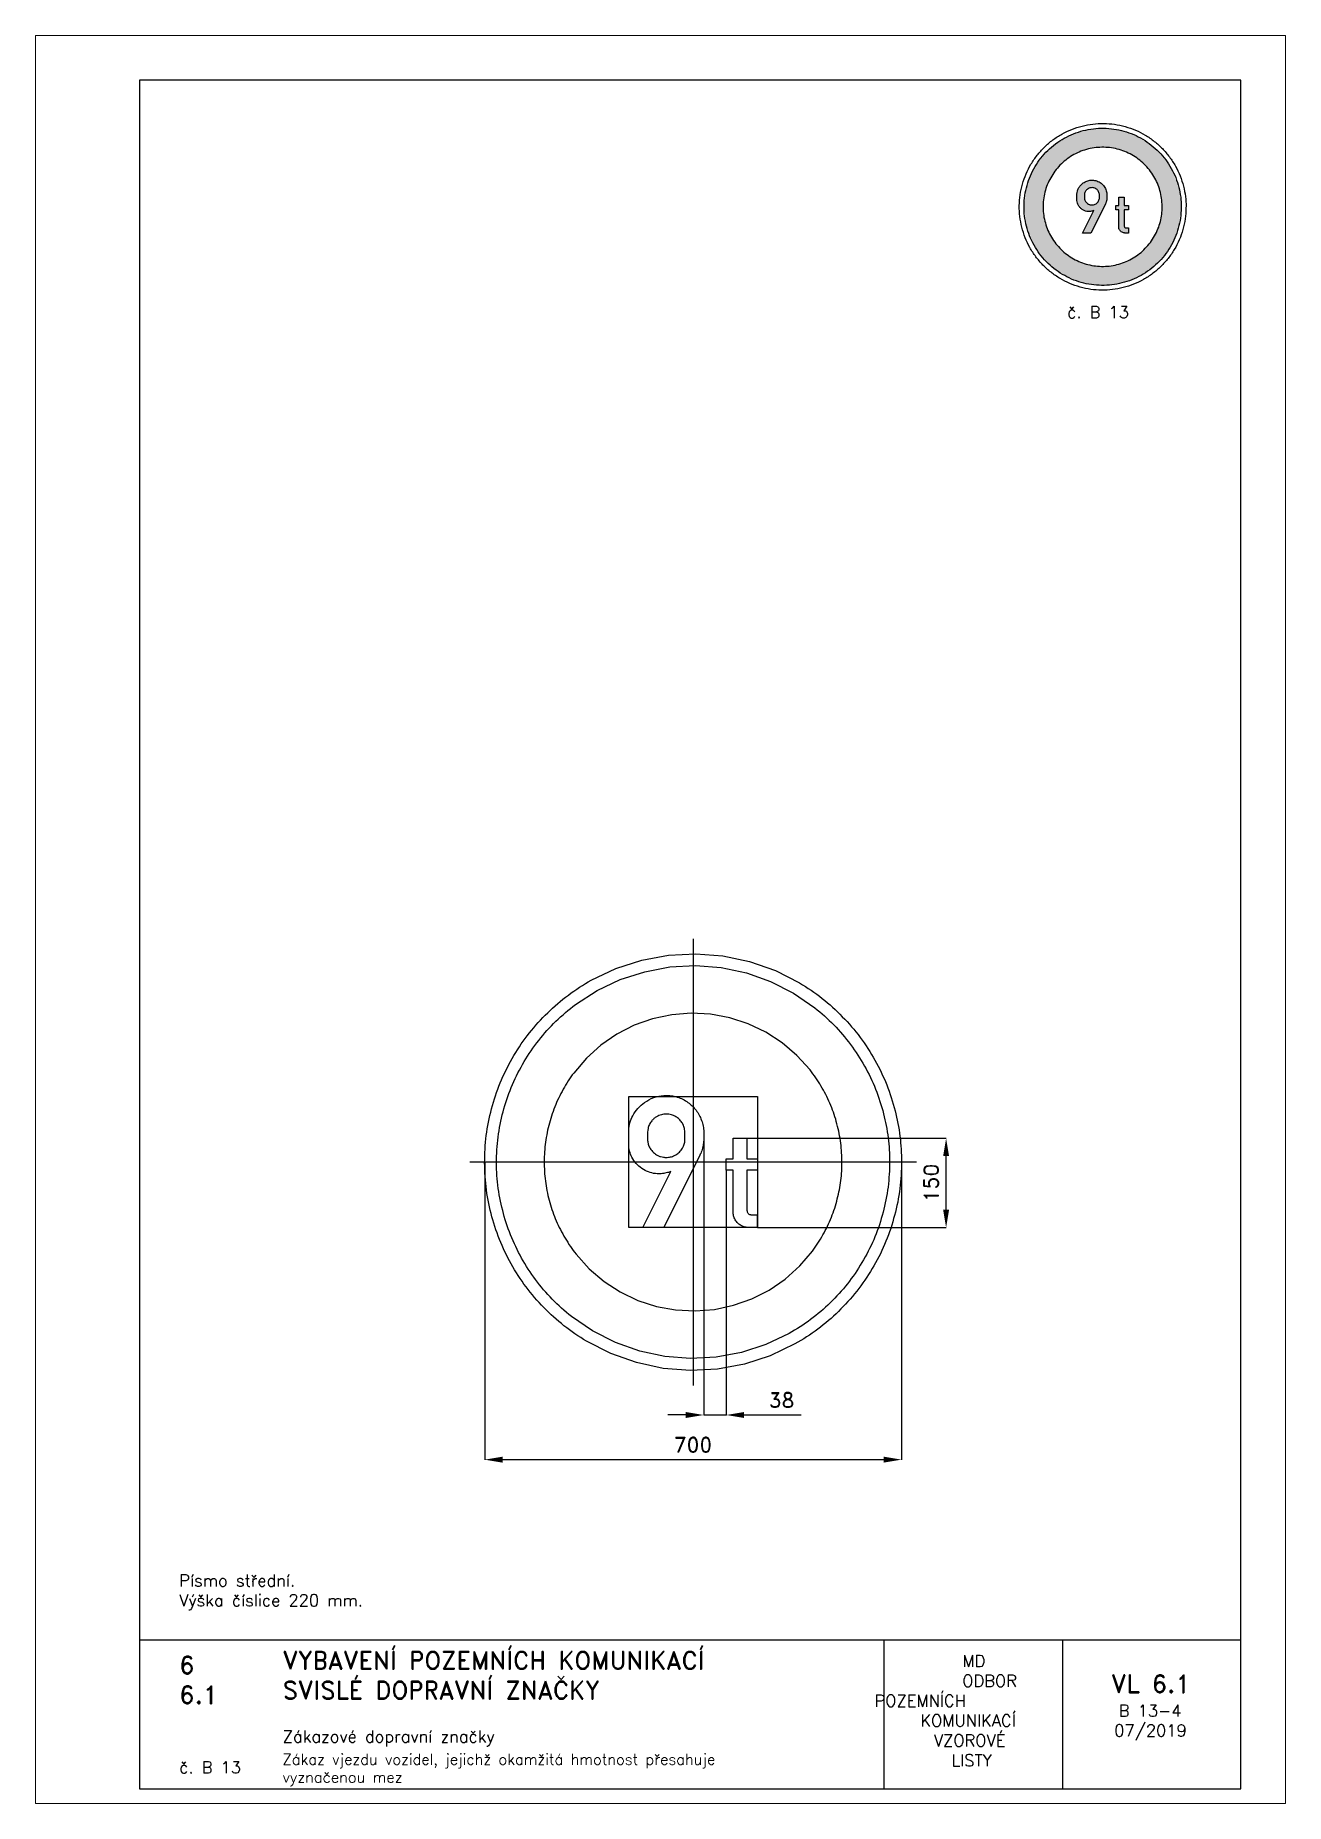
# Paper-space layout 'B 13-4' of a CAD drawing. Header units: millimetres. Extents: x 0 to 210, y 0 to 297.
# The model-space entities are those that its viewports show. They can reach past a viewport. Long polylines and large blocks are cut down to what shows.
import ezdxf

# ---------------------------------------------------------------- set-up
doc = ezdxf.new("R2010")
doc.units = ezdxf.units.MM
doc.header["$LTSCALE"] = 5
doc.linetypes.add('ČERCHOVANÁX2', pattern=[2, 1, -0.5, 0, -0.5])
doc.linetypes.add('ČÁRKOVANÁX2', pattern=[1.5, 1, -0.5])
for name, color, linetype in [('Kóty', 2, 'Continuous'), ('Rozpiska', 7, 'Continuous'), ('Značka', 7, 'Continuous')]:
    doc.layers.add(name, color=color, linetype=linetype)
doc.layers.add('Rámeček', color=6, linetype='Continuous', plot=False)
doc.styles.get("Standard").update_dxf_attribs({"font": 'romand.shx', "height": 25})
doc.dimstyles.get("Standard").update_dxf_attribs({"dimtxt": 25, "dimasz": 30, "dimexe": 0.18, "dimexo": 0.0625, "dimgap": 12.5, "dimtad": 1, "dimdec": 0, "dimzin": 0, "dimdsep": 46, "dimtxsty": 'Standard', "dimcen": 0.09, "dimadec": 0, "dimazin": 0, "dimtfac": 1, "dimtdec": 0, "dimtofl": 0, "dimtmove": 0, "dimatfit": 3, "dimfxl": 1, "dimtolj": 1, "dimtzin": 0, "dimarcsym": 0})

psp = doc.layouts.new('B 13-4')

# ---------------------------------------------------------------- texts
at = {"layer": 'Rozpiska', "color": 7, "attachment_point": 1}
for s, width, heights, insert, char_height in [('\\pi8.03909;{\\C6;č. B 13}', 27.9829, [2.67], (165.28, 251.51), 2), ('Písmo střední.\\PVýška číslice 220 mm. {\\H1.83333x; }', 155.5011, [0], (24.17, 38.48), 2), ('6', 149.0422, [0], (24.17, 24.77), 3), ('{\\C6;VYBAVENÍ POZEMNÍCH KOMUNIKACÍ\\P}SVISLÉ DOPRAVNÍ ZNAČKY{\\H1.34524x; }', 149.0422, [0], (41.56, 25.56), 3), ('\\pi14.7414;{\\C6;MD\\P\\pi2.36044;}ODBOR POZEMNÍCH{\\H1.57143x; }\\P\\pi7.69378;KOMUNIKACÍ{\\H1.5x; }\\P\\pi9.97949;{\\C6;VZOROVÉ\\H1.47619x; \\H0.67742x;\\P\\pi12.93187;LISTY\\H1.26984x; }', 33.1018, [0], (140.95, 24.95), 2), ('\\pi1.03113;{\\H1.5x;\\C6;VL 6.1\\P\\pi2.31681;\\H0.66667x;B 13-4\\H1.66666x; \\H0.6x;\\P\\pi1.5549;07/2019\\H1.80159x; }', 16.0623, [0], (179.66, 21.61), 2), ('6.1', 149.0422, [0], (24.17, 19.78), 3), ('{\\C6;Zákazové dopravní značky}', 149.0422, [0], (41.56, 12.29), 2), ('{\\C6;č. B 13}', 21.5722, [2.67], (24.17, 7.09), 2), ('Zákaz vjezdu vozidel, jejichž okamžitá hmotnost přesahuje\\Pvyznačenou mez', 149.0422, [0], (41.53, 8.34), 1.8)]:
    psp.add_mtext_dynamic_manual_height_columns(s, width=width, gutter_width=100, heights=heights, dxfattribs=dict(at, insert=insert, char_height=char_height))

msp = doc.modelspace()

# ---------------------------------------------------------------- texts
at = {"layer": 'Kóty', "insert": (400, -35), "char_height": 25, "attachment_point": 5, "rotation": 90}
msp.add_mtext('\\A1;150', dxfattribs=at)

# ---------------------------------------------------------------- blocks, each defined once
blk = doc.blocks.new('*D2')
at = {"layer": 'Defpoints', "color": 0, "transparency": 16777216}
for p in [(-350, 0), (350, -2.3), (350, -499.8)]:
    blk.add_point(p, dxfattribs=at)
at = {"layer": 'Kóty', "color": 0, "lineweight": -2, "transparency": 16777216}
for p, q in [((-350, -0.1), (-350, -500)), ((350, -2.4), (350, -500)), ((-320, -499.8), (320, -499.8))]:
    blk.add_line(p, q, dxfattribs=at)
at = {"layer": 'Kóty', "color": 0, "transparency": 16777216}
for points in [[(-320, -494.8), (-320, -504.8), (-350, -499.8)], [(320, -494.8), (320, -504.8), (350, -499.8)]]:
    blk.add_solid(points, dxfattribs=at)
at = {"layer": 'Kóty', "color": 0, "transparency": 16777216, "insert": (0, -474.8), "char_height": 25, "attachment_point": 5}
blk.add_mtext('\\A1;700', dxfattribs=at)
blk = doc.blocks.new('*D3')
at = {"layer": 'Defpoints', "color": 0, "transparency": 16777216}
for p in [(17.8, 44), (55.8, -13.3), (55.8, -424.8)]:
    blk.add_point(p, dxfattribs=at)
at = {"layer": 'Kóty', "color": 0, "lineweight": -2, "transparency": 16777216}
for p, q in [((17.8, 44), (17.8, -425)), ((55.8, -13.4), (55.8, -425)), ((-12.2, -424.8), (-42.2, -424.8)), ((85.8, -424.8), (181.3, -424.8))]:
    blk.add_line(p, q, dxfattribs=at)
at = {"layer": 'Kóty', "color": 0, "transparency": 16777216}
for points in [[(-12.2, -419.8), (-12.2, -429.8), (17.8, -424.8)], [(85.8, -419.8), (85.8, -429.8), (55.8, -424.8)]]:
    blk.add_solid(points, dxfattribs=at)
at = {"layer": 'Kóty', "color": 0, "transparency": 16777216, "insert": (148.6, -399.8), "char_height": 25, "attachment_point": 5}
blk.add_mtext('\\A1;38', dxfattribs=at)

# ---------------------------------------------------------------- dimensions: what is measured, and where the dimension line sits
at = {"layer": 'Kóty'}
for base, p1, p2, picture, middle in [((55.8, -424.8), (17.8, 44), (55.8, -13.3), '*D3', (148.6, -399.8)), ((350, -499.8), (-350, 0), (350, -2.3), '*D2', (0, -474.8))]:
    dim = msp.add_linear_dim(base=base, p1=p1, p2=p2, dimstyle='Standard', dxfattribs=at)
    dim.commit()
    dim.dimension.update_dxf_attribs({"geometry": picture, "text_midpoint": middle})

# ---------------------------------------------------------------- linework, layer by layer
at = {"layer": 'Kóty'}
for p, q in [((90.5, 40.1), (425.2, 40)), ((425, -80), (425, 10)), ((108.1, -110), (425.2, -110))]:
    msp.add_line(p, q, dxfattribs=at)
msp.add_lwpolyline([(17.9, -424.8), (55.9, -424.8)], dxfattribs=at)
for points in [[(420, 10), (430, 10), (425, 40)], [(420, -80), (430, -80), (425, -110)]]:
    msp.add_solid(points, dxfattribs=at)
at = {"layer": 'Značka', "color": 6, "linetype": 'ČERCHOVANÁX2', "lineweight": 25, "ltscale": 5}
for p, q in [((0, 375), (0, -375)), ((375, 0), (-375, 0))]:
    msp.add_line(p, q, dxfattribs=at)
at = {"layer": 'Značka', "color": 5}
for points in [[(350, 0, -0.001601), (350, -2.3), (350, -4.6, -0.032165), (346.5, -50.2, -0.035724), (336.9, -95, -0.036679), (321.8, -138.3, -0.034748), (300.8, -179, -0.034017), (275, -216.8, -0.034459), (244.2, -250.7, -0.034566), (209.5, -280.6, -0.034423), (171, -305.4), (129.7, -325.2), (86.2, -339.2), (41.2, -347.7), (-4.6, -350), (-50.2, -346.5), (-95, -336.9), (-138.2, -321.7), (-179, -300.8, -0.034411), (-216.8, -275, -0.034463), (-250.7, -244.2, -0.034411), (-280.6, -209.5, -0.03441), (-305.4, -171, -0.034424), (-325.2, -129.8, -0.034402), (-339.2, -86.2, -0.034415), (-347.7, -41.2, -0.034416), (-350, 4.6, -0.034417), (-346.5, 50.2, -0.034426), (-336.9, 95, -0.034414), (-321.7, 138.2, -0.034386), (-300.8, 179, -0.03442), (-275, 216.8, -0.034413), (-244.2, 250.7, -0.034435), (-209.5, 280.6, -0.034387), (-171, 305.4), (-129.8, 325.2), (-86.2, 339.2), (-41.2, 347.7), (4.6, 350), (50.2, 346.5), (95, 336.9), (138.2, 321.7), (178.9, 300.8, -0.034376), (216.8, 275, -0.034404), (250.7, 244.2, -0.034409), (280.6, 209.5, -0.03447), (305.4, 171, -0.034436), (325.2, 129.8, -0.034078), (339.2, 86.2, -0.032781), (347.5, 43.4, -0.034262), (350, 0)], [(-84.6, -110), (-37.4, -16), (-40.2, -16.9, -0.00897), (-42.9, -17.7, -0.039132), (-51.5, -19.4, -0.045939), (-60.2, -19.6, -0.066126), (-72.2, -17.5, -0.062046), (-83.4, -12.4, -0.064465), (-93.5, -4.6, -0.067508), (-101.3, 5.5, -0.060712), (-105.9, 15.8, -0.062878), (-107.9, 26.8), (-108, 28), (-108, 29.3), (-108, 50.5), (-108, 52.1), (-107.9, 53.6, -0.057674), (-106, 66, -0.056048), (-101.2, 77.6, -0.065505), (-92.8, 90.1, -0.061124), (-81.4, 100.1, -0.069351), (-66.1, 108.3, -0.074501), (-49.1, 111.8, -0.086605), (-29, 110, -0.085327), (-10.6, 101.6, -0.080115), (3.6, 88.9, -0.076169), (13.3, 72.4, -0.044509), (16.5, 63, -0.054992), (17.8, 53.2), (17.8, 51.8), (17.8, 50.5), (17.8, 35.8), (17.7, 34.6), (17.6, 33.4), (16.9, 28.4, -0.023877), (15.9, 23.5, -0.024131), (14.5, 19, -0.019789), (12.8, 14.6), (12.1, 13.1), (11.4, 11.6), (-49.1, -110), (-84.6, -110)], [(-13.6, 37.5), (-13.6, 50.6), (-13.7, 51.6), (-13.8, 52.6, 0.04613), (-15.7, 60, 0.065946), (-19, 66.7, 0.065645), (-23.4, 72, 0.058921), (-29, 76.1, 0.067212), (-36.5, 79.4, 0.069357), (-44.6, 80.5, 0.072191), (-53.2, 79.4, 0.068722), (-61.2, 76, 0.044881), (-65.7, 73, 0.047747), (-69.5, 69.1, 0.063441), (-73.4, 63.1, 0.065651), (-75.7, 56.3), (-76.2, 53.4), (-76.5, 50.5), (-76.5, 37.7), (-76.4, 36.2), (-76.2, 34.6, 0.051267), (-74.7, 28.5, 0.055529), (-72, 22.7, 0.074997), (-66.5, 16.1, 0.072374), (-59.4, 11.2, 0.044076), (-54.6, 9.2, 0.043736), (-49.6, 8.1, 0.018555), (-47.3, 7.9, 0.017918), (-45.1, 7.8, 0.057591), (-37.9, 8.6, 0.060858), (-31, 11.1, 0.069276), (-24.3, 15.4, 0.070557), (-19, 21.5, 0.064049), (-15.5, 28.2, 0.060757), (-13.8, 35.4), (-13.7, 36.5), (-13.6, 37.5)], [(107.8, -110), (93.3, -110), (92.1, -109.9), (91, -109.8, -0.063537), (84.4, -108.4, -0.071667), (78.3, -105.2, -0.079303), (72.9, -100, -0.071774), (69.2, -93.5, -0.036598), (68.1, -90.4, -0.046817), (67.5, -87.1), (67.5, -86.3), (67.5, -85.5), (67.5, -13.4), (55.8, -13.4), (55.8, 5.5), (67.5, 5.5), (67.5, 40), (90.5, 40), (90.5, 5.5), (108, 5.5), (108, -13.4), (90.5, -13.4), (90.5, -80.8), (90.5, -81.2), (90.6, -81.7), (91, -83.6, 0.071801), (91.9, -85.4, 0.102021), (93.8, -87.3, 0.119769), (96.3, -88.3), (96.8, -88.3), (97.2, -88.4), (107.8, -88.4), (107.8, -110)]]:
    msp.add_lwpolyline(points, format="xyb", dxfattribs=at)
at = {"layer": 'Značka', "color": 1}
for points in [[(330, 0, -0.001639), (330, -2.2), (330, -4.3, -0.032173), (326.7, -47.3, -0.035726), (317.6, -89.6, -0.036661), (303.4, -130.4, -0.034754), (283.6, -168.7, -0.034016), (259.2, -204.4, -0.034458), (230.3, -236.4, -0.034569), (197.5, -264.5, -0.034449), (161.2, -287.9), (122.3, -306.6), (81.2, -319.8), (38.8, -327.9), (-4.3, -330), (-47.4, -326.7), (-89.6, -317.6), (-130.3, -303.3), (-168.7, -283.6), (-204.4, -259.3, -0.03441), (-236.4, -230.3, -0.034409), (-264.5, -197.5, -0.03441), (-287.9, -161.2, -0.034441), (-306.6, -122.3, -0.034433), (-319.8, -81.2, -0.03441), (-327.9, -38.8, -0.034417), (-330, 4.3, -0.034415), (-326.7, 47.4, -0.034412), (-317.6, 89.6, -0.034422), (-303.3, 130.3, -0.034404), (-283.6, 168.7, -0.034423), (-259.3, 204.4, -0.034409), (-230.3, 236.4, -0.034403), (-197.5, 264.5), (-161.2, 287.9), (-122.3, 306.6), (-81.2, 319.8), (-38.8, 327.9), (4.3, 330), (47.4, 326.7), (89.6, 317.6), (130.3, 303.3), (168.7, 283.6), (204.4, 259.3, -0.034418), (236.4, 230.3, -0.03441), (264.5, 197.5, -0.034469), (287.9, 161.2, -0.034439), (306.6, 122.3, -0.03407), (319.8, 81.2, -0.0328), (327.7, 40.9, -0.034269), (330, 0)], [(250, 0), (250, 1.6), (250, 3.3, 0.032169), (247.5, 35.9, 0.035732), (240.6, 67.9, 0.03669), (229.9, 98.8, 0.034741), (214.8, 127.8, 0.034045), (196.4, 154.8), (174.4, 179.1), (149.7, 200.4), (122.2, 218.1), (92.7, 232.3), (61.5, 242.3), (29.4, 248.4), (-3.3, 250), (-35.9, 247.5), (-67.9, 240.6), (-98.7, 229.8), (-127.8, 214.9), (-154.8, 196.4), (-179.1, 174.4), (-200.4, 149.6, 0.034391), (-218.1, 122.2, 0.034409), (-232.3, 92.7, 0.034418), (-242.3, 61.5, 0.034411), (-248.4, 29.4, 0.034416), (-250, -3.3, 0.034419), (-247.5, -35.9, 0.034429), (-240.6, -67.9, 0.034429), (-229.8, -98.7, 0.034393), (-214.9, -127.8, 0.034408), (-196.4, -154.8), (-174.4, -179.1), (-149.6, -200.4), (-122.2, -218.1), (-92.7, -232.3), (-61.5, -242.3), (-29.4, -248.4), (3.3, -250), (35.9, -247.5), (67.9, -240.6), (98.7, -229.8), (127.8, -214.9), (154.8, -196.4), (179.1, -174.4), (200.4, -149.6, 0.034499), (218.1, -122.2, 0.034408), (232.3, -92.7, 0.034079), (242.3, -61.5, 0.032796), (248.2, -31, 0.034267), (250, 0)]]:
    msp.add_lwpolyline(points, format="xyb", dxfattribs=at)
at = {"layer": 'Značka', "color": 6, "linetype": 'ČÁRKOVANÁX2', "ltscale": 2.5}
msp.add_lwpolyline([(-108, -110), (-108, 110), (108, 110), (108, -110), (-108, -110)], dxfattribs=at)

msp.set_redraw_order([(e.dxf.handle, doc.entitydb.next_handle()) for e in msp.query("TEXT MTEXT ATTDEF DIMENSION ARC_DIMENSION")])  # texts and dimensions are drawn at this point

# ---------------------------------------------------------------- hatches: boundary and pattern name
at = {"layer": 'Značka'}
h = psp.add_hatch(color=10, dxfattribs=at)
h.dxf.hatch_style = 1
edge = h.paths.add_edge_path()
edge.add_line((192.47, 268.2), (192.46, 268.12))
edge.add_line((192.46, 268.12), (192.46, 268.03))
edge.add_arc((179.04, 268.19), 13.42, 351.9547, 359.3251, ccw=False)
edge.add_arc((180.34, 268), 12.11, 343.7751, 351.9591, ccw=False)
edge.add_arc((180.58, 267.66), 11.79, 336.6416, 345.0415, ccw=False)
edge.add_arc((179.98, 267.92), 12.44, 328.6743, 336.6366, ccw=False)
edge.add_arc((179.66, 267.89), 12.7, 321.7741, 329.5724, ccw=False)
edge.add_arc((179.78, 267.79), 12.54, 313.8825, 321.7754, ccw=False)
edge.add_arc((179.69, 267.65), 12.51, 306.7399, 314.657, ccw=False)
edge.add_arc((179.65, 267.69), 12.56, 298.8559, 306.7425, ccw=False)
edge.add_arc((179.5, 267.61), 12.57, 291.7479, 299.626, ccw=False)
edge.add_arc((179.5, 267.6), 12.56, 283.8722, 291.757, ccw=False)
edge.add_arc((179.34, 267.56), 12.56, 276.7447, 284.6309, ccw=False)
edge.add_arc((179.34, 267.56), 12.56, 268.8692, 276.7538, ccw=False)
edge.add_arc((179.17, 267.56), 12.56, 261.7459, 269.6304, ccw=False)
edge.add_arc((179.17, 267.57), 12.56, 253.8714, 261.7559, ccw=False)
edge.add_arc((179.01, 267.61), 12.56, 246.7435, 254.6281, ccw=False)
edge.add_arc((179.01, 267.61), 12.56, 238.8721, 246.7568, ccw=False)
edge.add_arc((178.87, 267.7), 12.56, 231.7442, 239.6291, ccw=False)
edge.add_arc((178.86, 267.7), 12.56, 223.8689, 231.7536, ccw=False)
edge.add_arc((178.75, 267.82), 12.56, 216.7476, 224.6323, ccw=False)
edge.add_arc((178.75, 267.82), 12.56, 208.8675, 216.7518, ccw=False)
edge.add_arc((178.67, 267.96), 12.56, 201.7456, 209.6301, ccw=False)
edge.add_arc((178.66, 267.97), 12.56, 193.8694, 201.7541, ccw=False)
edge.add_arc((178.62, 268.13), 12.56, 186.7464, 194.631, ccw=False)
edge.add_arc((178.62, 268.13), 12.56, 178.8697, 186.7539, ccw=False)
edge.add_arc((178.63, 268.3), 12.56, 171.7461, 179.6305, ccw=False)
edge.add_arc((178.63, 268.3), 12.56, 163.8687, 171.7531, ccw=False)
edge.add_arc((178.67, 268.46), 12.56, 156.7468, 164.6317, ccw=False)
edge.add_arc((178.67, 268.46), 12.56, 148.869, 156.7534, ccw=False)
edge.add_arc((178.76, 268.6), 12.56, 141.75, 149.6346, ccw=False)
edge.add_arc((178.76, 268.6), 12.56, 133.8654, 141.7497, ccw=False)
edge.add_arc((178.88, 268.72), 12.56, 126.7446, 134.6296, ccw=False)
edge.add_arc((178.88, 268.72), 12.56, 118.8675, 126.7518, ccw=False)
edge.add_arc((179.02, 268.81), 12.56, 111.75, 119.6349, ccw=False)
edge.add_arc((179.03, 268.8), 12.56, 103.8677, 111.7526, ccw=False)
edge.add_arc((179.19, 268.84), 12.56, 96.7455, 104.6304, ccw=False)
edge.add_arc((179.19, 268.85), 12.56, 88.8698, 96.7543, ccw=False)
edge.add_arc((179.36, 268.84), 12.56, 81.7456, 89.6304, ccw=False)
edge.add_arc((179.36, 268.84), 12.56, 73.8709, 81.7554, ccw=False)
edge.add_arc((179.52, 268.8), 12.56, 66.7441, 74.6282, ccw=False)
edge.add_arc((179.52, 268.8), 12.56, 58.8718, 66.7566, ccw=False)
edge.add_arc((179.66, 268.71), 12.56, 51.7451, 59.6299, ccw=False)
edge.add_arc((179.66, 268.71), 12.56, 43.8692, 51.7519, ccw=False)
edge.add_arc((179.78, 268.59), 12.56, 36.7453, 44.6294, ccw=False)
edge.add_arc((179.81, 268.6), 12.53, 28.8571, 36.7575, ccw=False)
edge.add_arc((179.87, 268.45), 12.55, 21.7337, 29.6188, ccw=False)
edge.add_arc((179.74, 268.4), 12.69, 13.9334, 21.7393, ccw=False)
edge.add_arc((179.93, 268.27), 12.54, 7.1912, 14.7032, ccw=False)
edge.add_arc((180.5, 268.34), 11.97, -0.6372, 7.2133, ccw=False)
edge = h.paths.add_edge_path(flags=16)
edge.add_line((189.27, 268.2), (189.26, 268.27))
edge.add_line((189.26, 268.27), (189.26, 268.33))
edge.add_arc((179.09, 268.21), 10.17, 0.6842, 8.0538)
edge.add_arc((180.08, 268.35), 9.17, 8.043, 16.2269)
edge.add_arc((180.26, 268.61), 8.93, 14.9506, 23.3507)
edge.add_arc((179.81, 268.42), 9.43, 23.3632, 31.3253)
edge.add_arc((179.56, 268.44), 9.62, 30.4319, 38.2307)
edge.add_arc((179.66, 268.52), 9.5, 38.2173, 46.1108)
edge.add_arc((179.58, 268.63), 9.47, 45.3482, 53.2661)
edge.add_arc((179.56, 268.6), 9.51, 53.2476, 61.1351)
edge.add_arc((179.44, 268.65), 9.52, 60.3762, 68.2547)
edge.add_arc((179.45, 268.66), 9.52, 68.2445, 76.1287)
edge.add_arc((179.32, 268.69), 9.51, 75.3687, 83.2551)
edge.add_arc((179.32, 268.69), 9.51, 83.245, 91.1299)
edge.add_arc((179.2, 268.69), 9.52, 90.3688, 98.2532)
edge.add_arc((179.19, 268.69), 9.52, 98.2474, 106.1315)
edge.add_arc((179.07, 268.65), 9.52, 105.3686, 113.2529)
edge.add_arc((179.07, 268.65), 9.51, 113.2494, 121.1343)
edge.add_arc((178.96, 268.59), 9.52, 120.3666, 128.2514)
edge.add_arc((178.96, 268.59), 9.52, 128.2401, 136.1249)
edge.add_arc((178.87, 268.5), 9.51, 135.3751, 143.2596)
edge.add_arc((178.87, 268.5), 9.52, 143.2531, 151.1373)
edge.add_arc((178.81, 268.39), 9.52, 150.3672, 158.2513)
edge.add_arc((178.81, 268.38), 9.52, 158.2384, 166.1225)
edge.add_arc((178.78, 268.26), 9.51, 165.3799, 173.2652)
edge.add_arc((178.78, 268.26), 9.51, 173.2363, 181.1209)
edge.add_arc((178.78, 268.13), 9.52, 180.3709, 188.2553)
edge.add_arc((178.78, 268.13), 9.52, 188.2536, 196.1383)
edge.add_arc((178.82, 268.01), 9.51, 195.3574, 203.242)
edge.add_arc((178.82, 268.01), 9.52, 203.254, 211.1388)
edge.add_arc((178.88, 267.9), 9.52, 210.3727, 218.2569)
edge.add_arc((178.88, 267.9), 9.51, 218.2382, 226.123)
edge.add_arc((178.97, 267.81), 9.51, 225.3659, 233.251)
edge.add_arc((178.97, 267.81), 9.51, 233.2459, 241.1308)
edge.add_arc((179.08, 267.75), 9.52, 240.3714, 248.2562)
edge.add_arc((179.08, 267.75), 9.51, 248.246, 256.1305)
edge.add_arc((179.21, 267.72), 9.51, 255.3696, 263.2543)
edge.add_arc((179.21, 267.72), 9.52, 263.2452, 271.1297)
edge.add_arc((179.33, 267.72), 9.52, 270.3686, 278.2533)
edge.add_arc((179.34, 267.72), 9.51, 278.247, 286.1319)
edge.add_arc((179.46, 267.75), 9.52, 285.3683, 293.2531)
edge.add_arc((179.46, 267.75), 9.51, 293.2494, 301.1343)
edge.add_arc((179.57, 267.82), 9.52, 300.3651, 308.25)
edge.add_arc((179.57, 267.82), 9.52, 308.2427, 316.1249)
edge.add_arc((179.66, 267.91), 9.52, 315.3789, 323.2627)
edge.add_arc((179.67, 267.9), 9.5, 323.2423, 331.1424)
edge.add_arc((179.72, 268.02), 9.51, 330.3762, 338.2617)
edge.add_arc((179.63, 268.06), 9.61, 338.2645, 346.0716)
edge.add_arc((179.77, 268.15), 9.5, 345.2949, 352.8068)
edge.add_arc((180.2, 268.1), 9.07, 352.7878, 360.6373)
h = psp.add_hatch(color=249, dxfattribs=at)
h.dxf.hatch_style = 1
edge = h.paths.add_edge_path()
edge.add_line((183.58, 263.8), (183, 263.8))
edge.add_line((183, 263.8), (182.95, 263.81))
edge.add_line((182.95, 263.81), (182.91, 263.81))
edge.add_arc((183.01, 264.88), 1.07, 250.0548, 264.5968, ccw=False)
edge.add_arc((182.96, 264.77), 0.956, 233.7785, 250.1754, ccw=False)
edge.add_arc((182.93, 264.78), 0.949, 217.7365, 235.8735, ccw=False)
edge.add_arc((183.01, 264.85), 1.05, 201.3976, 217.8188, ccw=False)
edge.add_arc((182.88, 264.83), 0.919, 195.1118, 203.4957, ccw=False)
edge.add_arc((182.68, 264.77), 0.711, 184.3394, 195.0614, ccw=False)
edge.add_line((181.97, 264.72), (181.96, 264.75))
edge.add_line((181.96, 264.75), (181.96, 264.78))
edge.add_line((181.96, 264.78), (181.96, 267.67))
edge.add_line((181.96, 267.67), (181.5, 267.67))
edge.add_line((181.5, 267.67), (181.5, 268.42))
edge.add_line((181.5, 268.42), (181.96, 268.42))
edge.add_line((181.96, 268.42), (181.96, 269.8))
edge.add_line((181.96, 269.8), (182.88, 269.8))
edge.add_line((182.88, 269.8), (182.88, 268.42))
edge.add_line((182.88, 268.42), (183.59, 268.42))
edge.add_line((183.59, 268.42), (183.59, 267.67))
edge.add_line((183.59, 267.67), (182.88, 267.67))
edge.add_line((182.88, 267.67), (182.88, 264.97))
edge.add_line((182.88, 264.97), (182.89, 264.95))
edge.add_line((182.89, 264.95), (182.89, 264.94))
edge.add_line((182.89, 264.94), (182.91, 264.86))
edge.add_arc((183.17, 264.95), 0.281, 198.4407, 214.8682)
edge.add_arc((183.17, 264.93), 0.268, 213.0347, 236.3355)
edge.add_arc((183.14, 264.89), 0.223, 235.428, 262.7469)
edge.add_line((183.12, 264.67), (183.14, 264.67))
edge.add_line((183.14, 264.67), (183.15, 264.67))
edge.add_line((183.15, 264.67), (183.58, 264.67))
edge.add_line((183.58, 264.67), (183.58, 263.8))
edge = h.paths.add_edge_path()
edge.add_line((175.88, 263.8), (177.77, 267.56))
edge.add_line((177.77, 267.56), (177.66, 267.53))
edge.add_arc((176.68, 270.57), 3.19, 285.7672, 287.823, ccw=False)
edge.add_arc((176.94, 269.65), 2.23, 276.8087, 285.7725, ccw=False)
edge.add_arc((176.98, 269.32), 1.91, 266.3059, 276.8269, ccw=False)
edge.add_arc((176.94, 269.27), 1.86, 252.3227, 267.4556, ccw=False)
edge.add_arc((176.98, 269.4), 1.99, 238.1849, 252.3865, ccw=False)
edge.add_arc((176.93, 269.43), 1.99, 225.1315, 239.8853, ccw=False)
edge.add_arc((176.86, 269.36), 1.89, 209.7073, 225.1555, ccw=False)
edge.add_arc((176.81, 269.39), 1.86, 197.3039, 211.2011, ccw=False)
edge.add_arc((176.73, 269.37), 1.79, 183.0468, 197.4384, ccw=False)
edge.add_line((174.95, 269.28), (174.95, 269.33))
edge.add_line((174.95, 269.33), (174.94, 269.37))
edge.add_line((174.94, 269.37), (174.95, 270.23))
edge.add_line((174.95, 270.23), (174.95, 270.29))
edge.add_line((174.95, 270.29), (174.95, 270.35))
edge.add_arc((177.12, 270.25), 2.17, 164.2754, 177.4788, ccw=False)
edge.add_arc((177.19, 270.24), 2.25, 151.5133, 164.3452, ccw=False)
edge.add_arc((177.28, 270.27), 2.31, 138.3444, 153.3357, ccw=False)
edge.add_arc((177.41, 270.16), 2.48, 124.3834, 138.3747, ccw=False)
edge.add_arc((177.49, 270.18), 2.51, 110.1673, 126.0359, ccw=False)
edge.add_arc((177.43, 270.34), 2.34, 93.1905, 110.2333, ccw=False)
edge.add_arc((177.5, 270.34), 2.35, 74.9804, 94.7794, ccw=False)
edge.add_arc((177.49, 270.29), 2.39, 55.6566, 75.1649, ccw=False)
edge.add_arc((177.55, 270.24), 2.4, 39.2062, 57.5282, ccw=False)
edge.add_arc((177.46, 270.16), 2.52, 21.8652, 39.2881, ccw=False)
edge.add_arc((177.74, 270.2), 2.25, 13.5229, 23.7169, ccw=False)
edge.add_arc((178.17, 270.3), 1.8, 1.0275, 13.6179, ccw=False)
edge.add_line((179.98, 270.33), (179.98, 270.28))
edge.add_line((179.98, 270.28), (179.98, 270.22))
edge.add_line((179.98, 270.22), (179.98, 269.63))
edge.add_line((179.98, 269.63), (179.97, 269.59))
edge.add_line((179.97, 269.59), (179.97, 269.54))
edge.add_line((179.97, 269.54), (179.94, 269.34))
edge.add_arc((177.86, 269.68), 2.11, 345.317, 350.7882, ccw=False)
edge.add_arc((178.01, 269.62), 1.95, 340.4263, 345.9558, ccw=False)
edge.add_arc((177.6, 269.77), 2.38, 335.7821, 340.3168, ccw=False)
edge.add_line((179.78, 268.79), (179.75, 268.73))
edge.add_line((179.75, 268.73), (179.72, 268.67))
edge.add_line((179.72, 268.67), (177.3, 263.8))
edge.add_line((177.3, 263.8), (175.88, 263.8))
edge = h.paths.add_edge_path(flags=16)
edge.add_line((178.72, 269.7), (178.72, 270.23))
edge.add_line((178.72, 270.23), (178.72, 270.27))
edge.add_line((178.72, 270.27), (178.71, 270.31))
edge.add_arc((177.08, 270.07), 1.65, 8.4604, 19.0252)
edge.add_arc((177.55, 270.23), 1.15, 18.8968, 33.9888)
edge.add_arc((177.61, 270.32), 1.05, 31.9896, 47.0128)
edge.add_arc((177.53, 270.23), 1.18, 46.9331, 60.4211)
edge.add_arc((177.48, 270.2), 1.22, 59.0329, 74.4137)
edge.add_arc((177.49, 270.24), 1.18, 74.3497, 90.2198)
edge.add_arc((177.46, 270.21), 1.21, 88.7195, 105.2359)
edge.add_arc((177.47, 270.15), 1.27, 105.1023, 120.8273)
edge.add_arc((177.41, 270.19), 1.21, 119.2109, 129.49)
edge.add_arc((177.36, 270.25), 1.13, 129.5327, 140.4673)
edge.add_arc((177.36, 270.23), 1.14, 139.6314, 154.1517)
edge.add_arc((177.32, 270.25), 1.1, 154.0653, 169.09)
edge.add_line((176.24, 270.46), (176.22, 270.34))
edge.add_line((176.22, 270.34), (176.2, 270.22))
edge.add_line((176.2, 270.22), (176.2, 269.71))
edge.add_line((176.2, 269.71), (176.21, 269.65))
edge.add_line((176.21, 269.65), (176.22, 269.59))
edge.add_arc((177.45, 269.76), 1.24, 187.7281, 199.4673)
edge.add_arc((177.36, 269.73), 1.15, 199.4278, 212.141)
edge.add_arc((177.38, 269.7), 1.16, 210.6529, 227.8089)
edge.add_arc((177.41, 269.73), 1.2, 227.612, 244.1701)
edge.add_arc((177.44, 269.7), 1.18, 242.3513, 252.4463)
edge.add_arc((177.44, 269.7), 1.18, 252.3816, 262.3989)
edge.add_arc((177.46, 269.71), 1.2, 261.6505, 265.9025)
edge.add_arc((177.46, 269.76), 1.24, 265.9089, 270.015)
edge.add_arc((177.47, 269.78), 1.27, 269.7384, 282.9228)
edge.add_arc((177.48, 269.72), 1.2, 282.8544, 296.7847)
edge.add_arc((177.53, 269.71), 1.17, 294.976, 310.8275)
edge.add_arc((177.54, 269.69), 1.15, 310.7489, 326.8926)
edge.add_arc((177.54, 269.73), 1.17, 325.3007, 339.9597)
edge.add_arc((177.49, 269.75), 1.23, 339.9108, 353.8182)
edge.add_line((178.71, 269.62), (178.72, 269.66))
edge.add_line((178.72, 269.66), (178.72, 269.7))

# ---------------------------------------------------------------- linework, layer by layer
at = {"layer": 'Rozpiska', "color": 7}
for p, q in [((17.5, 27.5), (202.5, 27.5)), ((142.5, 27.5), (142.5, 2.5)), ((172.5, 27.5), (172.5, 2.5))]:
    psp.add_line(p, q, dxfattribs=at)
psp.add_lwpolyline([(17.5, 2.5), (202.5, 2.5), (202.5, 289.5), (17.5, 289.5)], close=True, dxfattribs=at)
at = {"layer": 'Značka', "color": 7}
psp.add_lwpolyline([(193.27, 268.2), (193.26, 268.11), (193.26, 268.02, -0.032166), (193.12, 266.2, -0.035722), (192.74, 264.4, -0.036663), (192.14, 262.67, -0.034754), (191.3, 261.05, -0.034038), (190.26, 259.53, -0.034452), (189.03, 258.18, -0.03456), (187.65, 256.98, -0.034427), (186.11, 255.99, -0.034389), (184.46, 255.19, -0.034419), (182.71, 254.63, -0.034423), (180.91, 254.29, -0.034417), (179.08, 254.21, -0.034416), (177.26, 254.34, -0.034416), (175.47, 254.73, -0.034418), (173.74, 255.34, -0.034417), (172.11, 256.17, -0.034417), (170.59, 257.2, -0.034415), (169.24, 258.43, -0.034418), (168.04, 259.82, -0.034417), (167.05, 261.36, -0.034415), (166.26, 263.01, -0.034415), (165.7, 264.76, -0.034417), (165.36, 266.56, -0.034417), (165.27, 268.39, -0.034417), (165.4, 270.21, -0.034418), (165.79, 272, -0.034415), (166.4, 273.73, -0.034416), (167.23, 275.36, -0.034417), (168.27, 276.87, -0.034416), (169.5, 278.23, -0.034416), (170.89, 279.43, -0.034417), (172.42, 280.42, -0.034414), (174.08, 281.21, -0.034415), (175.82, 281.77, -0.034416), (177.62, 282.11, -0.034416), (179.45, 282.2, -0.034417), (181.27, 282.06, -0.034418), (183.07, 281.68, -0.034416), (184.79, 281.07, -0.034417), (186.42, 280.24, -0.034415), (187.94, 279.2, -0.034404), (189.29, 277.97, -0.034414), (190.49, 276.58, -0.034485), (191.48, 275.04, -0.034415), (192.27, 273.39, -0.034074), (192.83, 271.65, -0.032793), (193.17, 269.94, -0.034265), (193.27, 268.2)], format="xyb", dxfattribs=at)
at = {"layer": 'Značka', "color": 10}
for points in [[(192.47, 268.2), (192.46, 268.12), (192.46, 268.03, -0.03217), (192.33, 266.31, -0.035725), (191.97, 264.62, -0.036668), (191.4, 262.99, -0.034756), (190.61, 261.45, -0.034039), (189.64, 260.03, -0.034453), (188.48, 258.75, -0.034559), (187.17, 257.62, -0.034425), (185.71, 256.69, -0.034388), (184.16, 255.94, -0.034417), (182.51, 255.41, -0.034424), (180.82, 255.09, -0.034417), (179.09, 255.01, -0.034416), (177.37, 255.13, -0.034417), (175.68, 255.5, -0.034417), (174.05, 256.07, -0.034417), (172.52, 256.86, -0.034418), (171.09, 257.83, -0.034417), (169.81, 258.99, -0.034417), (168.68, 260.3, -0.034415), (167.75, 261.75, -0.034416), (167, 263.31, -0.034417), (166.47, 264.95, -0.034416), (166.15, 266.65, -0.034415), (166.07, 268.38, -0.034416), (166.2, 270.1, -0.034416), (166.56, 271.79, -0.034418), (167.13, 273.42, -0.034415), (167.92, 274.95, -0.034416), (168.89, 276.38, -0.034416), (170.05, 277.66, -0.034418), (171.36, 278.79, -0.034415), (172.82, 279.72, -0.034418), (174.37, 280.47, -0.034418), (176.02, 281, -0.034418), (177.71, 281.32, -0.034416), (179.44, 281.4, -0.034417), (181.16, 281.27, -0.034416), (182.85, 280.91, -0.034415), (184.48, 280.34, -0.034417), (186.01, 279.55, -0.034417), (187.44, 278.57, -0.034408), (188.72, 277.41, -0.034414), (189.85, 276.11, -0.034486), (190.78, 274.65, -0.034419), (191.53, 273.1, -0.034073), (192.06, 271.45, -0.032789), (192.37, 269.84, -0.034268), (192.47, 268.2)], [(189.27, 268.2), (189.26, 268.27), (189.26, 268.33, 0.032167), (189.16, 269.64, 0.035724), (188.89, 270.92, 0.036669), (188.46, 272.15, 0.034755), (187.86, 273.32, 0.034042), (187.12, 274.4, 0.034455), (186.24, 275.37, 0.034562), (185.25, 276.22, 0.034429), (184.15, 276.93, 0.03439), (182.97, 277.5, 0.034415), (181.73, 277.9, 0.034424), (180.44, 278.14, 0.034418), (179.13, 278.2, 0.034416), (177.83, 278.1, 0.034415), (176.55, 277.83, 0.034415), (175.32, 277.4, 0.034418), (174.15, 276.8, 0.034417), (173.07, 276.06, 0.034417), (172.1, 275.18, 0.034416), (171.25, 274.19, 0.034415), (170.54, 273.09, 0.034415), (169.97, 271.91, 0.034415), (169.57, 270.67, 0.03442), (169.33, 269.38, 0.034417), (169.27, 268.07, 0.034416), (169.36, 266.77, 0.034417), (169.64, 265.49, 0.034417), (170.07, 264.25, 0.034417), (170.67, 263.09, 0.034415), (171.41, 262.01, 0.034418), (172.29, 261.04, 0.034419), (173.28, 260.19, 0.034418), (174.38, 259.48, 0.034417), (175.56, 258.91, 0.034417), (176.8, 258.51, 0.034417), (178.09, 258.27, 0.034416), (179.4, 258.2, 0.034417), (180.7, 258.3, 0.034418), (181.98, 258.58, 0.034417), (183.21, 259.01, 0.034418), (184.38, 259.61, 0.034418), (185.46, 260.35, 0.034406), (186.43, 261.23, 0.034413), (187.28, 262.22, 0.034485), (187.99, 263.32, 0.034421), (188.56, 264.5, 0.034078), (188.96, 265.74, 0.032788), (189.19, 266.96, 0.034264), (189.27, 268.2)]]:
    psp.add_lwpolyline(points, format="xyb", dxfattribs=at)
at = {"layer": 'Značka', "color": 249}
for points in [[(175.88, 263.8), (177.77, 267.56), (177.66, 267.53, -0.00897), (177.55, 267.5, -0.039132), (177.21, 267.43, -0.045939), (176.86, 267.42, -0.066126), (176.38, 267.5, -0.062046), (175.93, 267.71, -0.064465), (175.52, 268.02, -0.067508), (175.21, 268.42, -0.060712), (175.03, 268.84, -0.062878), (174.95, 269.28), (174.95, 269.33), (174.94, 269.37), (174.95, 270.23), (174.95, 270.29), (174.95, 270.35, -0.057674), (175.03, 270.84, -0.056048), (175.22, 271.31, -0.065505), (175.55, 271.81, -0.061124), (176.01, 272.21, -0.069351), (176.62, 272.53, -0.074501), (177.3, 272.68, -0.086605), (178.1, 272.6, -0.085327), (178.84, 272.27, -0.080115), (179.41, 271.76, -0.076169), (179.8, 271.1, -0.044509), (179.93, 270.72, -0.054992), (179.98, 270.33), (179.98, 270.28), (179.98, 270.22), (179.98, 269.63), (179.97, 269.59), (179.97, 269.54), (179.94, 269.34, -0.023877), (179.9, 269.14, -0.024131), (179.85, 268.96, -0.019789), (179.78, 268.79), (179.75, 268.73), (179.72, 268.67), (177.3, 263.8), (175.88, 263.8)], [(178.72, 269.7), (178.72, 270.23), (178.72, 270.27), (178.71, 270.31, 0.04613), (178.64, 270.6, 0.065946), (178.5, 270.87, 0.065645), (178.33, 271.09, 0.058921), (178.11, 271.25, 0.067212), (177.81, 271.38, 0.069357), (177.48, 271.42, 0.072191), (177.14, 271.38, 0.068722), (176.82, 271.24, 0.044881), (176.64, 271.12, 0.047747), (176.49, 270.97, 0.063441), (176.33, 270.73, 0.065651), (176.24, 270.46), (176.22, 270.34), (176.2, 270.22), (176.2, 269.71), (176.21, 269.65), (176.22, 269.59, 0.051267), (176.28, 269.34, 0.055529), (176.39, 269.11, 0.074997), (176.61, 268.85, 0.072374), (176.89, 268.65, 0.044076), (177.08, 268.57, 0.043736), (177.28, 268.53, 0.018555), (177.37, 268.52, 0.017918), (177.46, 268.52, 0.057591), (177.75, 268.55, 0.060858), (178.02, 268.65, 0.069276), (178.29, 268.82, 0.070557), (178.51, 269.06, 0.064049), (178.64, 269.33, 0.060757), (178.71, 269.62), (178.72, 269.66), (178.72, 269.7)], [(183.58, 263.8), (183, 263.8), (182.95, 263.81), (182.91, 263.81, -0.063537), (182.64, 263.87, -0.071667), (182.4, 264, -0.079303), (182.18, 264.2, -0.071774), (182.03, 264.46, -0.036598), (181.99, 264.59, -0.046817), (181.97, 264.72), (181.96, 264.75), (181.96, 264.78), (181.96, 267.67), (181.5, 267.67), (181.5, 268.42), (181.96, 268.42), (181.96, 269.8), (182.88, 269.8), (182.88, 268.42), (183.59, 268.42), (183.59, 267.67), (182.88, 267.67), (182.88, 264.97), (182.89, 264.95), (182.89, 264.94), (182.91, 264.86, 0.071801), (182.94, 264.79, 0.102021), (183.02, 264.71, 0.119769), (183.12, 264.67), (183.14, 264.67), (183.15, 264.67), (183.58, 264.67), (183.58, 263.8)]]:
    psp.add_lwpolyline(points, format="xyb", dxfattribs=at)

psp.set_redraw_order([(e.dxf.handle, doc.entitydb.next_handle()) for e in psp.query("TEXT MTEXT ATTDEF DIMENSION ARC_DIMENSION")])  # texts and dimensions are drawn at this point

# ---------------------------------------------------------------- viewports
at = {"layer": 'Rámeček'}
psp.add_viewport(center=(105, 148.5), size=(210, 297), view_center_point=(-54.71, 407.43), view_height=2970, dxfattribs=at)

doc.saveas('drawing.dxf')
